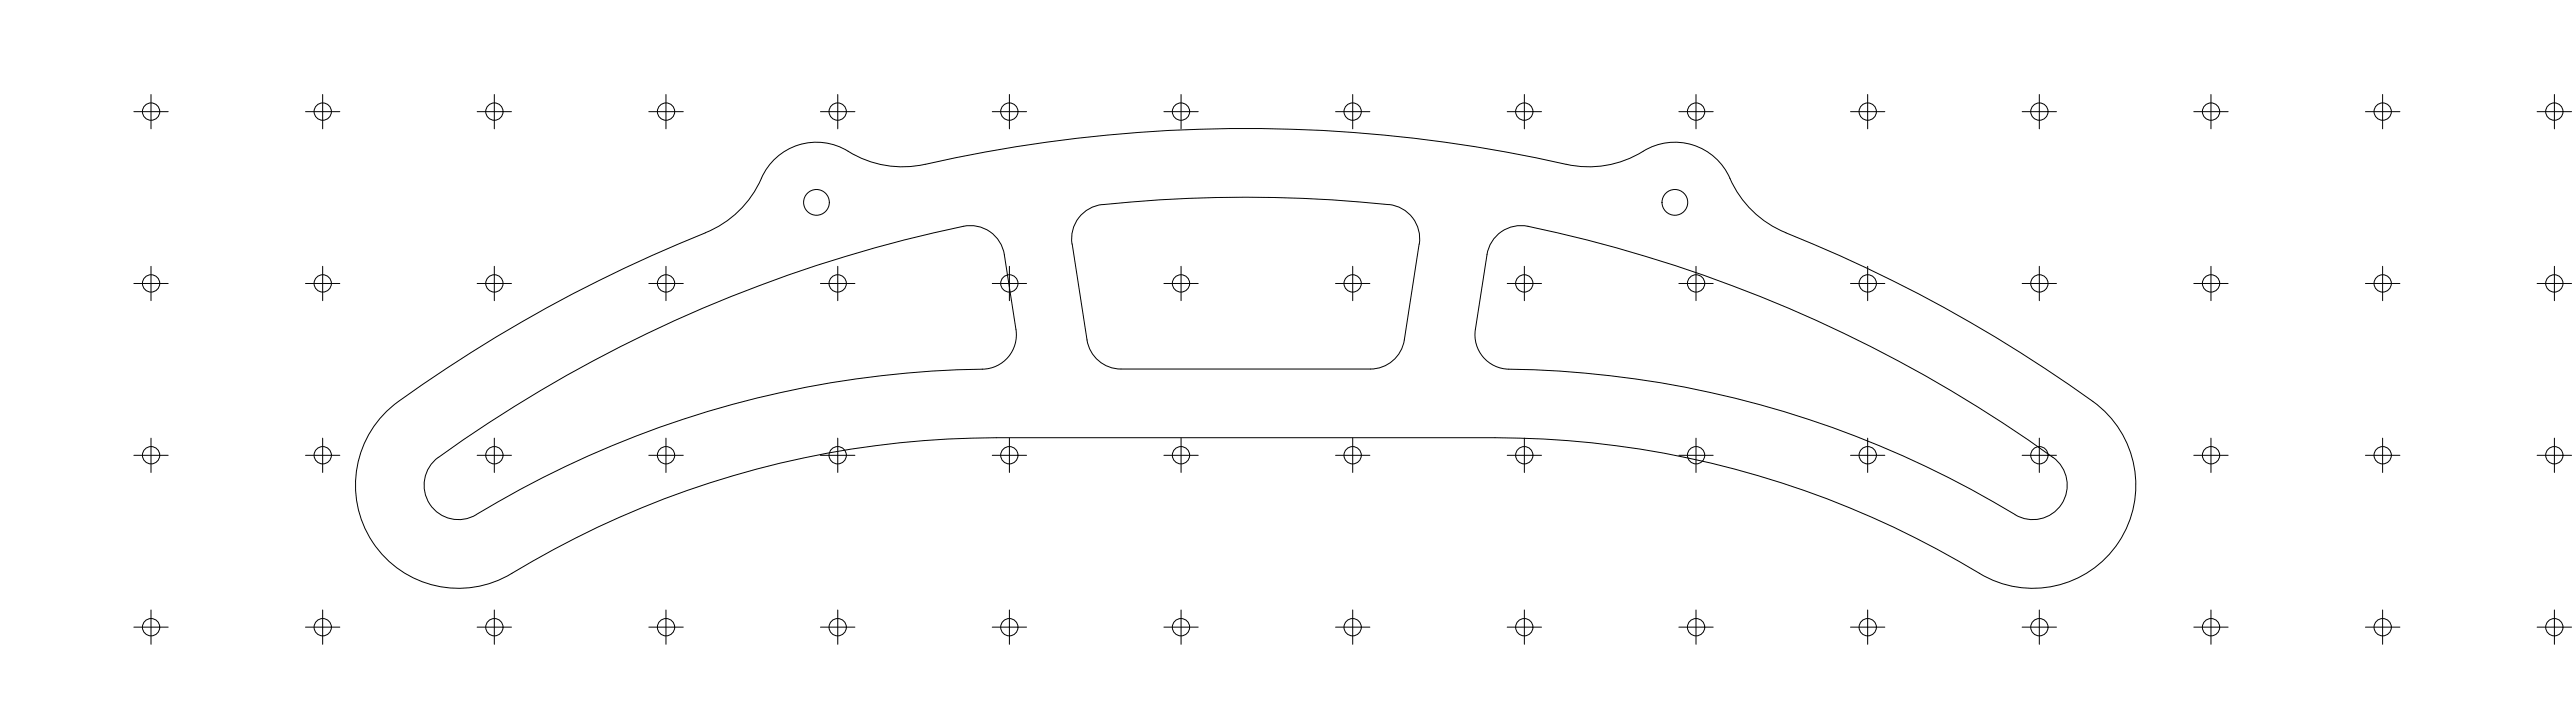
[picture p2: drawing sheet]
<svg xmlns="http://www.w3.org/2000/svg" width="1500mm" height="420mm" viewBox="0 0 1500 420" stroke-linecap="round" stroke-linejoin="round" font-family="sans-serif">
<!-- layer: Visible (ISO) -->
<g fill="none" stroke="#000" stroke-width=".58">
<path d="M411 136a832 832 0 0 0-182 100 60 60 0 0 0-11 81 60 60 0 0 0 80 17 546 546 0 0 1 282-79h291a547 547 0 0 1 286 81 60 60 0 0 0 78-22 60 60 0 0 0-16-80 840 840 0 0 0-179-98M890 132a20 20 0 0 0-24 16l-7 44a20 20 0 0 0 20 23 587 587 0 0 1 298 86 20 20 0 0 0 25-9 20 20 0 0 0-6-26 806 806 0 0 0-306-134M1040 135a62 62 0 0 1-34-34 36 36 0 0 0-53-11 60 60 0 0 1-41 6 850 850 0 0 0-377 0 62 62 0 0 1-44-10 36 36 0 0 0-49 22 60 60 0 0 1-31 27M624 142a20 20 0 0 1 18-23 777 777 0 0 1 171 1 20 20 0 0 1 14 22M625 142l8 56a20 20 0 0 0 20 17h145a20 20 0 0 0 20-17l9-56M255 266a20 20 0 0 0-5 27 20 20 0 0 0 27 6 590 590 0 0 1 299-85 20 20 0 0 0 16-22l-7-44a20 20 0 0 0-24-16 804 804 0 0 0-306 134"/>
<circle cx="476" cy="118" r="7"/>
<circle cx="976" cy="118" r="7"/>
</g>
<!-- layer: Sketch Geometry (ISO) -->
<g fill="none" stroke="#000" stroke-width=".58">
<path d="M88 55v20M188 55v20M288 55v20M388 55v20M488 55v20M588 55v20M688 55v20M788 55v20M888 55v20M988 55v20M1088 55v20M1188 55v20"/>
<path d="M1288 55v20M1388 55v20M1488 55v20M78 65h20M178 65h20M278 65h20M378 65h20M478 65h20M578 65h20M678 65h20M778 65h20M878 65h20"/>
<path d="M978 65h20M1078 65h20M1178 65h20M1278 65h20M1378 65h20M1478 65h20M88 155v20M188 155v20M288 155v20M388 155v20M488 155v20M588 155v20"/>
<path d="M688 155v20M788 155v20M888 155v20M988 155v20M1088 155v20M1188 155v20M1288 155v20M1388 155v20M1488 155v20M78 165h20M178 165h20M278 165h20"/>
<path d="M378 165h20M478 165h20M578 165h20M678 165h20M778 165h20M878 165h20M978 165h20M1078 165h20M1178 165h20M1278 165h20M1378 165h20M1478 165h20"/>
<path d="M88 255v20M188 255v20M288 255v20M388 255v20M488 255v20M588 255v20M688 255v20M788 255v20M888 255v20M988 255v20M1088 255v20M1188 255v20"/>
<path d="M1288 255v20M1388 255v20M1488 255v20M78 265h20M178 265h20M278 265h20M378 265h20M478 265h20M578 265h20M678 265h20M778 265h20M878 265h20"/>
<path d="M978 265h20M1078 265h20M1178 265h20M1278 265h20M1378 265h20M1478 265h20M88 355v20M188 355v20M288 355v20M388 355v20M488 355v20M588 355v20"/>
<path d="M688 355v20M788 355v20M888 355v20M988 355v20M1088 355v20M1188 355v20M1288 355v20M1388 355v20M1488 355v20M78 365h20M178 365h20M278 365h20"/>
<path d="M378 365h20M478 365h20M578 365h20M678 365h20M778 365h20M878 365h20M978 365h20M1078 365h20M1178 365h20M1278 365h20M1378 365h20M1478 365h20"/>
<circle cx="88" cy="65" r="5"/>
<circle cx="188" cy="65" r="5"/>
<circle cx="288" cy="65" r="5"/>
<circle cx="388" cy="65" r="5"/>
<circle cx="488" cy="65" r="5"/>
<circle cx="588" cy="65" r="5"/>
<circle cx="688" cy="65" r="5"/>
<circle cx="788" cy="65" r="5"/>
<circle cx="888" cy="65" r="5"/>
<circle cx="988" cy="65" r="5"/>
<circle cx="1088" cy="65" r="5"/>
<circle cx="1188" cy="65" r="5"/>
<circle cx="1288" cy="65" r="5"/>
<circle cx="1388" cy="65" r="5"/>
<circle cx="1488" cy="65" r="5"/>
<circle cx="88" cy="165" r="5"/>
<circle cx="188" cy="165" r="5"/>
<circle cx="288" cy="165" r="5"/>
<circle cx="388" cy="165" r="5"/>
<circle cx="488" cy="165" r="5"/>
<circle cx="588" cy="165" r="5"/>
<circle cx="688" cy="165" r="5"/>
<circle cx="788" cy="165" r="5"/>
<circle cx="888" cy="165" r="5"/>
<circle cx="988" cy="165" r="5"/>
<circle cx="1088" cy="165" r="5"/>
<circle cx="1188" cy="165" r="5"/>
<circle cx="1288" cy="165" r="5"/>
<circle cx="1388" cy="165" r="5"/>
<circle cx="1488" cy="165" r="5"/>
<circle cx="88" cy="265" r="5"/>
<circle cx="188" cy="265" r="5"/>
<circle cx="288" cy="265" r="5"/>
<circle cx="388" cy="265" r="5"/>
<circle cx="488" cy="265" r="5"/>
<circle cx="588" cy="265" r="5"/>
<circle cx="688" cy="265" r="5"/>
<circle cx="788" cy="265" r="5"/>
<circle cx="888" cy="265" r="5"/>
<circle cx="988" cy="265" r="5"/>
<circle cx="1088" cy="265" r="5"/>
<circle cx="1188" cy="265" r="5"/>
<circle cx="1288" cy="265" r="5"/>
<circle cx="1388" cy="265" r="5"/>
<circle cx="1488" cy="265" r="5"/>
<circle cx="88" cy="365" r="5"/>
<circle cx="188" cy="365" r="5"/>
<circle cx="288" cy="365" r="5"/>
<circle cx="388" cy="365" r="5"/>
<circle cx="488" cy="365" r="5"/>
<circle cx="588" cy="365" r="5"/>
<circle cx="688" cy="365" r="5"/>
<circle cx="788" cy="365" r="5"/>
<circle cx="888" cy="365" r="5"/>
<circle cx="988" cy="365" r="5"/>
<circle cx="1088" cy="365" r="5"/>
<circle cx="1188" cy="365" r="5"/>
<circle cx="1288" cy="365" r="5"/>
<circle cx="1388" cy="365" r="5"/>
<circle cx="1488" cy="365" r="5"/>
</g>
</svg>
